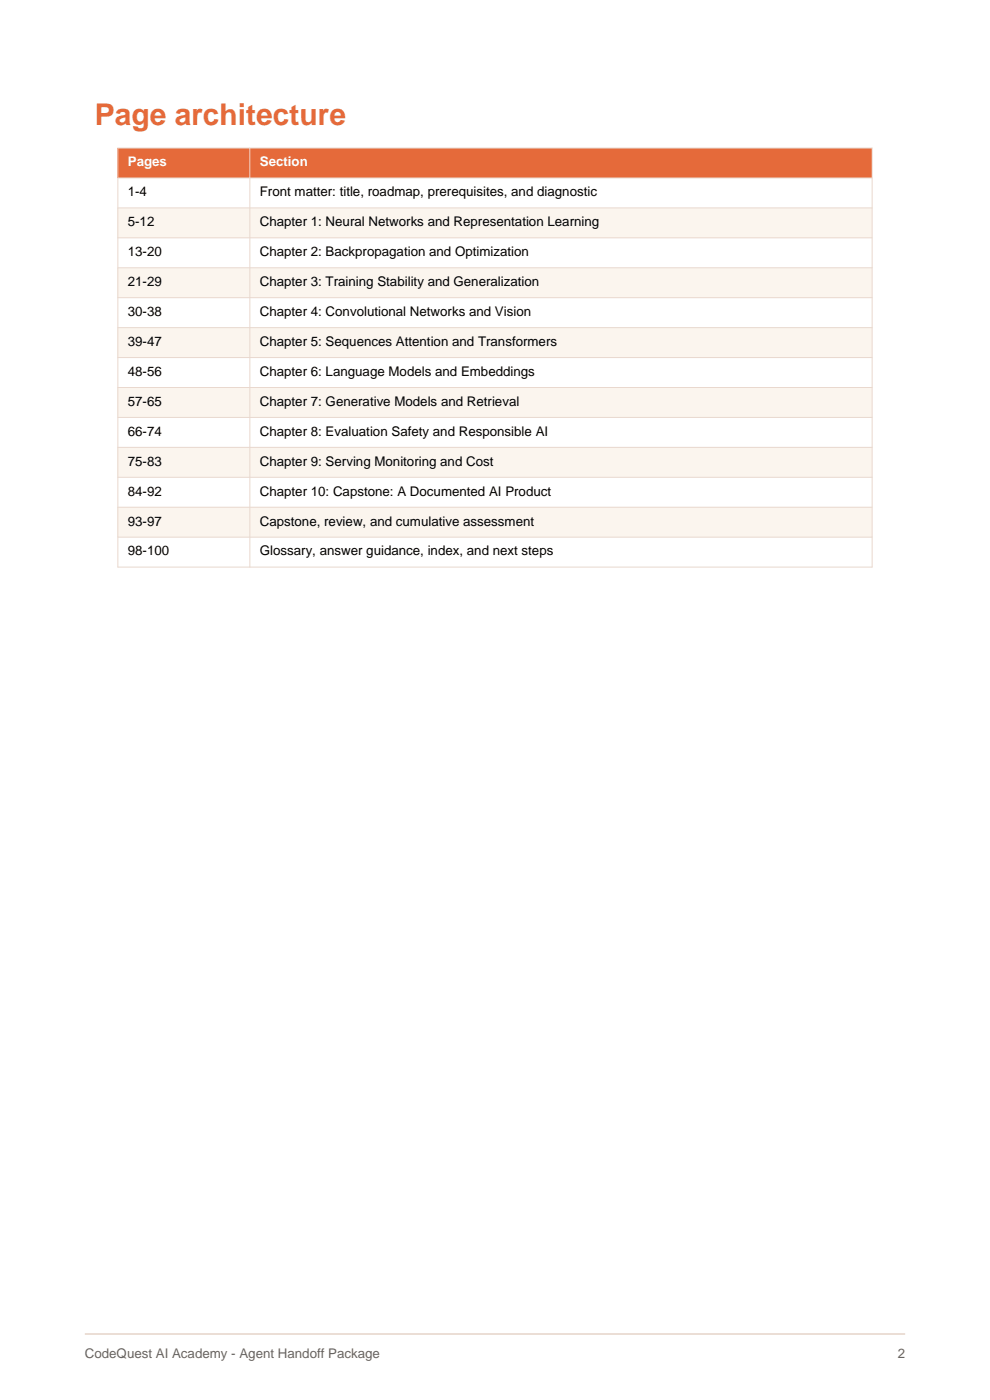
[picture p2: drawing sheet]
<svg xmlns="http://www.w3.org/2000/svg" width="210mm" height="297mm" viewBox="0 0 210 297" stroke-linecap="round" stroke-linejoin="round" font-family="sans-serif">
<defs><g id="words">
<text font-size="6.3" fill="#e56a3a" x="20.1" y="26.5">Page architecture</text>
<g font-size="2.8" fill="#fff">
<text x="27.1" y="35.3">Pages</text>
<text x="55.1" y="35.3">Section</text>
</g>
<g font-size="2.8">
<text x="27.1" y="41.6">1-4</text>
<text x="55.1" y="41.6">Front matter: title, roadmap, prerequisites, and diagnostic</text>
<text x="27.1" y="48">5-12</text>
<text x="55.1" y="48">Chapter 1: Neural Networks and Representation Learning</text>
<text x="27.1" y="54.3">13-20</text>
<text x="55.1" y="54.3">Chapter 2: Backpropagation and Optimization</text>
<text x="27.1" y="60.7">21-29</text>
<text x="55.1" y="60.7">Chapter 3: Training Stability and Generalization</text>
<text x="27.1" y="67">30-38</text>
<text x="55.1" y="67">Chapter 4: Convolutional Networks and Vision</text>
<text x="27.1" y="73.4">39-47</text>
<text x="55.1" y="73.4">Chapter 5: Sequences Attention and Transformers</text>
<text x="27.1" y="79.7">48-56</text>
<text x="55.1" y="79.7">Chapter 6: Language Models and Embeddings</text>
<text x="27.1" y="86.1">57-65</text>
<text x="55.1" y="86.1">Chapter 7: Generative Models and Retrieval</text>
<text x="27.1" y="92.4">66-74</text>
<text x="55.1" y="92.4">Chapter 8: Evaluation Safety and Responsible AI</text>
<text x="27.1" y="98.8">75-83</text>
<text x="55.1" y="98.8">Chapter 9: Serving Monitoring and Cost</text>
<text x="27.1" y="105.1">84-92</text>
<text x="55.1" y="105.1">Chapter 10: Capstone: A Documented AI Product</text>
<text x="27.1" y="111.5">93-97</text>
<text x="55.1" y="111.5">Capstone, review, and cumulative assessment</text>
<text x="27.1" y="117.8">98-100</text>
<text x="55.1" y="117.8">Glossary, answer guidance, index, and next steps</text>
</g>
<g font-size="2.8" fill="#6f625b">
<text x="18" y="288">CodeQuest AI Academy - Agent Handoff Package</text>
<text x="190.4" y="288">2</text>
</g>
</g></defs>
<path d="M18 283h174" fill="none" stroke="#e8d8ce" stroke-width=".35"/>
<path d="M25 31.4h160v6.4h-160z" fill-rule="evenodd" fill="#e56a3a"/>
<path d="M25 37.8h160v6.3h-160z" fill-rule="evenodd" fill="#fff"/>
<path d="M25 44.1h160v6.4h-160z" fill-rule="evenodd" fill="#fbf5ee"/>
<path d="M25 50.5h160v6.3h-160z" fill-rule="evenodd" fill="#fff"/>
<path d="M25 56.8h160v6.4h-160z" fill-rule="evenodd" fill="#fbf5ee"/>
<path d="M25 63.2h160v6.3h-160z" fill-rule="evenodd" fill="#fff"/>
<path d="M25 69.5h160v6.4h-160z" fill-rule="evenodd" fill="#fbf5ee"/>
<path d="M25 75.9h160v6.3h-160z" fill-rule="evenodd" fill="#fff"/>
<path d="M25 82.2h160v6.4h-160z" fill-rule="evenodd" fill="#fbf5ee"/>
<path d="M25 88.6h160v6.3h-160z" fill-rule="evenodd" fill="#fff"/>
<path d="M25 94.9h160v6.4h-160z" fill-rule="evenodd" fill="#fbf5ee"/>
<path d="M25 101.3h160v6.3h-160z" fill-rule="evenodd" fill="#fff"/>
<path d="M25 107.6h160v6.4h-160z" fill-rule="evenodd" fill="#fbf5ee"/>
<path d="M25 114h160v6.3h-160z" fill-rule="evenodd" fill="#fff"/>
<g fill="none" stroke="#e8d8ce" stroke-width=".21">
<path d="M25 31.4h160v88.9h-160zM25 37.8h160M53 31.4v88.9M25 44.1h160M25 50.5h160M25 56.8h160M25 63.2h160M25 69.5h160M25 75.9h160M25 82.2h160M25 88.6h160M25 94.9h160"/>
<path d="M25 101.3h160M25 107.6h160M25 114h160"/>
</g>
<use href="#words"/>
</svg>
